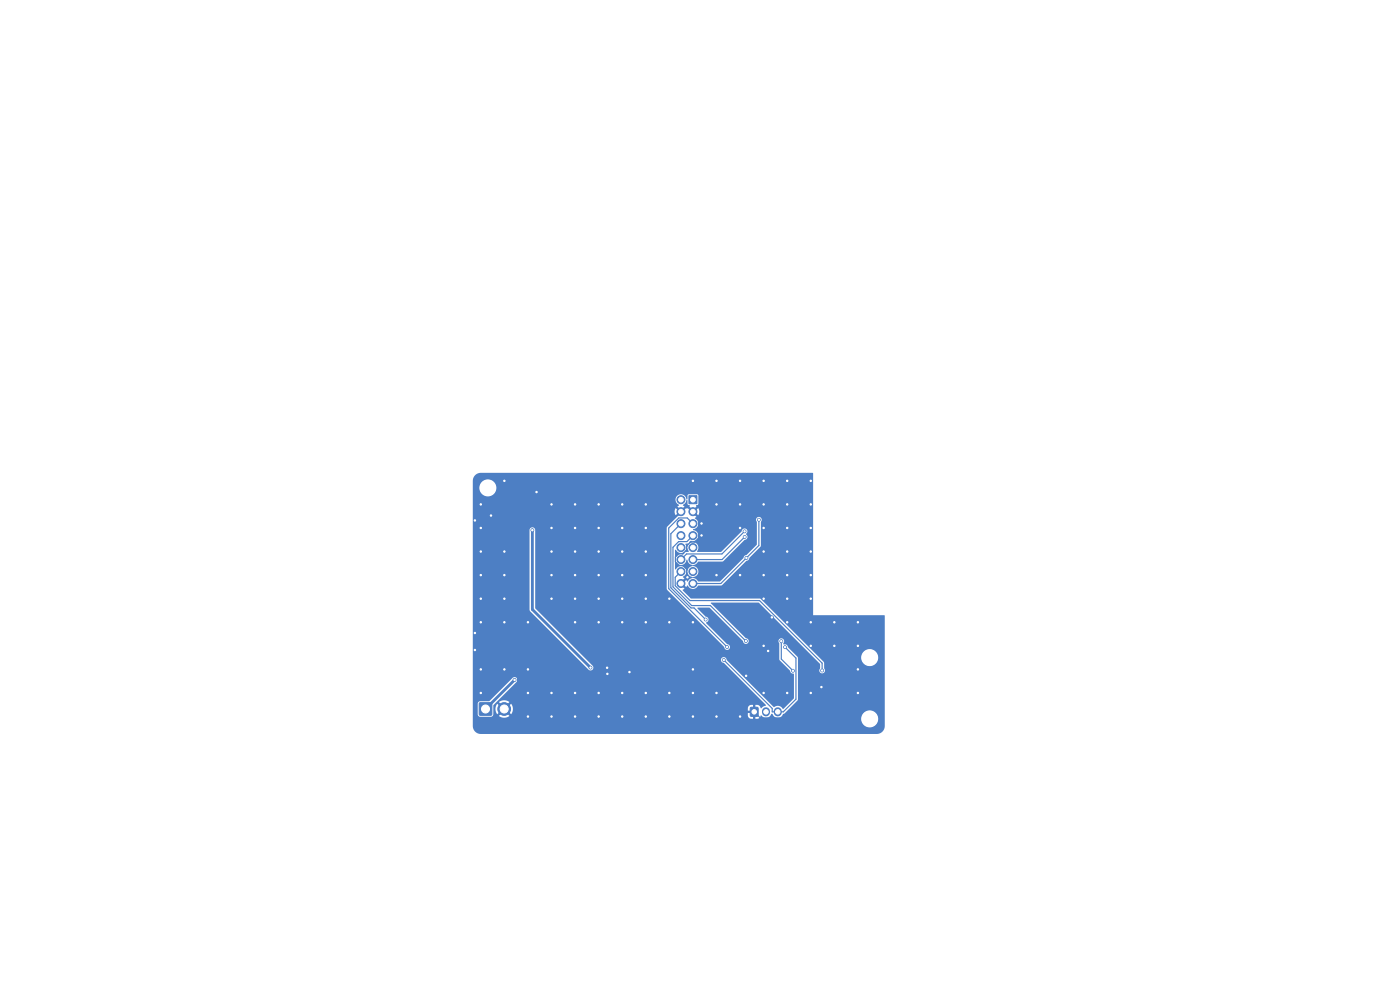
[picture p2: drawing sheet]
<svg xmlns="http://www.w3.org/2000/svg" width="297mm" height="210mm" viewBox="0 0 297 210" stroke-linecap="round" stroke-linejoin="round" font-family="sans-serif">
<g fill="#4d7fc4" stroke="#4d7fc4" stroke-width=".21">
<path d="M101.7 149.1h2.6v2.6h-2.6z"/>
<path d="M159.2 150.1h1.6v1.8h-1.6z"/>
<path d="M146.2 105.2h1.6v1.7h-1.6z"/>
<circle cx="107" cy="150.4" r="1.35"/>
<circle cx="144.5" cy="106" r=".85"/>
<circle cx="147" cy="108.5" r=".85"/>
<circle cx="144.5" cy="108.5" r=".85"/>
<circle cx="147" cy="111.1" r=".85"/>
<circle cx="144.5" cy="111.1" r=".85"/>
<circle cx="147" cy="113.6" r=".85"/>
<circle cx="144.5" cy="113.6" r=".85"/>
<circle cx="147" cy="116.2" r=".85"/>
<circle cx="144.5" cy="116.2" r=".85"/>
<circle cx="147" cy="118.7" r=".85"/>
<circle cx="144.5" cy="118.7" r=".85"/>
<circle cx="147" cy="121.2" r=".85"/>
<circle cx="144.5" cy="121.2" r=".85"/>
<circle cx="147" cy="123.8" r=".85"/>
<circle cx="144.5" cy="123.8" r=".85"/>
<circle cx="109.2" cy="144.2" r=".3"/>
<circle cx="102" cy="132" r=".3"/>
<circle cx="100.8" cy="110.4" r=".3"/>
<circle cx="162" cy="127" r=".3"/>
<circle cx="177" cy="132" r=".3"/>
<circle cx="127" cy="152" r=".3"/>
<circle cx="152" cy="107" r=".3"/>
<circle cx="117" cy="127" r=".3"/>
<circle cx="102" cy="147" r=".3"/>
<circle cx="162" cy="107" r=".3"/>
<circle cx="122" cy="127" r=".3"/>
<circle cx="172" cy="127" r=".3"/>
<circle cx="172" cy="102" r=".3"/>
<circle cx="107" cy="132" r=".3"/>
<circle cx="104.2" cy="109.4" r=".3"/>
<circle cx="177" cy="137" r=".3"/>
<circle cx="167" cy="112" r=".3"/>
<circle cx="145.8" cy="122.5" r=".3"/>
<circle cx="132" cy="127" r=".3"/>
<circle cx="102" cy="142" r=".3"/>
<circle cx="137" cy="127" r=".3"/>
<circle cx="122" cy="112" r=".3"/>
<circle cx="137" cy="112" r=".3"/>
<circle cx="127" cy="127" r=".3"/>
<circle cx="137" cy="107" r=".3"/>
<circle cx="127" cy="122" r=".3"/>
<circle cx="127" cy="147" r=".3"/>
<circle cx="152" cy="102" r=".3"/>
<circle cx="147" cy="152" r=".3"/>
<circle cx="152" cy="152" r=".3"/>
<circle cx="122" cy="122" r=".3"/>
<circle cx="117" cy="117" r=".3"/>
<circle cx="167" cy="127" r=".3"/>
<circle cx="162" cy="117" r=".3"/>
<circle cx="172" cy="117" r=".3"/>
<circle cx="132" cy="107" r=".3"/>
<circle cx="127" cy="117" r=".3"/>
<circle cx="182" cy="142" r=".3"/>
<circle cx="148.8" cy="111" r=".3"/>
<circle cx="162" cy="122" r=".3"/>
<circle cx="172" cy="137" r=".3"/>
<circle cx="107" cy="102" r=".3"/>
<circle cx="182" cy="137" r=".3"/>
<circle cx="100.8" cy="134.3" r=".3"/>
<circle cx="137" cy="147" r=".3"/>
<circle cx="137" cy="152" r=".3"/>
<circle cx="172" cy="147" r=".3"/>
<circle cx="112" cy="147" r=".3"/>
<circle cx="100.8" cy="137.9" r=".3"/>
<circle cx="132" cy="132" r=".3"/>
<circle cx="128.8" cy="141.6" r=".3"/>
<circle cx="142" cy="147" r=".3"/>
<circle cx="117" cy="147" r=".3"/>
<circle cx="127" cy="112" r=".3"/>
<circle cx="117" cy="107" r=".3"/>
<circle cx="137" cy="117" r=".3"/>
<circle cx="133.5" cy="142.6" r=".3"/>
<circle cx="142" cy="152" r=".3"/>
<circle cx="132" cy="122" r=".3"/>
<circle cx="147" cy="142" r=".3"/>
<circle cx="148.8" cy="113.6" r=".3"/>
<circle cx="162" cy="102" r=".3"/>
<circle cx="112" cy="142" r=".3"/>
<circle cx="152" cy="122" r=".3"/>
<circle cx="117" cy="122" r=".3"/>
<circle cx="167" cy="147" r=".3"/>
<circle cx="102" cy="127" r=".3"/>
<circle cx="132" cy="112" r=".3"/>
<circle cx="162" cy="137" r=".3"/>
<circle cx="117" cy="112" r=".3"/>
<circle cx="182" cy="132" r=".3"/>
<circle cx="157" cy="122" r=".3"/>
<circle cx="152" cy="147" r=".3"/>
<circle cx="132" cy="117" r=".3"/>
<circle cx="122" cy="117" r=".3"/>
<circle cx="172" cy="107" r=".3"/>
<circle cx="127" cy="132" r=".3"/>
<circle cx="167" cy="132" r=".3"/>
<circle cx="163.7" cy="131" r=".3"/>
<circle cx="102" cy="122" r=".3"/>
<circle cx="128.9" cy="142.9" r=".3"/>
<circle cx="172" cy="122" r=".3"/>
<circle cx="122" cy="152" r=".3"/>
<circle cx="142" cy="127" r=".3"/>
<circle cx="102" cy="117" r=".3"/>
<circle cx="147" cy="102" r=".3"/>
<circle cx="117" cy="152" r=".3"/>
<circle cx="102" cy="112" r=".3"/>
<circle cx="132" cy="147" r=".3"/>
<circle cx="182" cy="147" r=".3"/>
<circle cx="167" cy="122" r=".3"/>
<circle cx="102" cy="107" r=".3"/>
<circle cx="107" cy="142" r=".3"/>
<circle cx="127" cy="107" r=".3"/>
<circle cx="113.8" cy="104.4" r=".3"/>
<circle cx="142" cy="132" r=".3"/>
<circle cx="157" cy="107" r=".3"/>
<circle cx="167" cy="107" r=".3"/>
<circle cx="157" cy="152" r=".3"/>
<circle cx="107" cy="122" r=".3"/>
<circle cx="157" cy="112" r=".3"/>
<circle cx="147" cy="132" r=".3"/>
<circle cx="122" cy="147" r=".3"/>
<circle cx="112" cy="152" r=".3"/>
<circle cx="112" cy="132" r=".3"/>
<circle cx="122" cy="132" r=".3"/>
<circle cx="174.3" cy="145.7" r=".3"/>
<circle cx="172" cy="112" r=".3"/>
<circle cx="122" cy="107" r=".3"/>
<circle cx="167" cy="117" r=".3"/>
<circle cx="137" cy="122" r=".3"/>
<circle cx="158.3" cy="143.4" r=".3"/>
<circle cx="162" cy="147" r=".3"/>
<circle cx="157" cy="102" r=".3"/>
<circle cx="107" cy="127" r=".3"/>
<circle cx="163" cy="138.1" r=".3"/>
<circle cx="172" cy="132" r=".3"/>
<circle cx="162" cy="112" r=".3"/>
<circle cx="167" cy="102" r=".3"/>
<circle cx="147" cy="147" r=".3"/>
<circle cx="107" cy="117" r=".3"/>
<circle cx="137" cy="132" r=".3"/>
<circle cx="132" cy="152" r=".3"/>
<circle cx="112.9" cy="112.5" r=".3"/>
<circle cx="125.3" cy="141.6" r=".3"/>
<circle cx="158" cy="113.9" r=".3"/>
<circle cx="158" cy="112.7" r=".3"/>
<circle cx="158.4" cy="118.4" r=".3"/>
<circle cx="161" cy="110.3" r=".3"/>
<circle cx="154.3" cy="137.3" r=".3"/>
<circle cx="149.7" cy="131.4" r=".3"/>
<circle cx="158.2" cy="136" r=".3"/>
<circle cx="174.4" cy="142.2" r=".3"/>
<circle cx="166.5" cy="137.3" r=".3"/>
<circle cx="153.5" cy="140" r=".3"/>
<circle cx="168.2" cy="142.3" r=".3"/>
<circle cx="165.7" cy="136" r=".3"/>
</g>
<path d="M162.5 150.9v.2M165 150.9v.2" fill="none" stroke="#4d7fc4" stroke-width="1.7"/>
<path d="M112.9 112.5v16.8l12.4 12.3M109.2 144.2l-6.2 6.2" fill="none" stroke="#4d7fc4" stroke-width=".6"/>
<g fill="none" stroke="#4d7fc4" stroke-width=".25">
<path d="M113.8 104.4h-4.7l-4.9 5 5.6 5.6v32.6l-2.8 2.8M144.5 111.1l-2.2 2.1v11.5l4.3 4.3h.6l2.5 2.4M147 108.5l1.2 1.2v4.5l-.8 .8h-.9l-.9 .8v.9l-.8 .8h-.8l-.7 .6v1.1l.8 .8h.8l.8 .8v1.8l-1.2 1.2M147 111.1l-1.2-1.2h-1.8l-2.1 2.1v12.9l12.4 12.4M147 113.6l-1.3 1.3h-1.7l-1.2 1.2v8.4l3.9 4h4l7.5 7.5M158 112.7l-4.8 4.8h-7.6l-1.1 1.2M158 113.9l-4.8 4.8h-6.2M161 110.3v5.4l-8.1 8.1h-5.9M144.5 121.2l-1.3 1.3v1.8l3.2 3.1h14.7l13.3 13.3v1.5M163.7 131l-.7 .8v6.3M165.7 136v3.8l2.5 2.5M166.5 137.3l2.4 2.3v8.7l-2.7 2.7h-2.4v-.7l-10.3-10.3"/>
<path d="M174.3 145.7l-6.6 6.6h-6.4l-1.3-1.3"/>
</g>
<g fill="#4d7fc4">
<path d="M145.6 121.3h.2a1.55 1.55 0 0 0 1.2 1.2v.1a1.31 1.31 0 0 0-1.1 .8l-.3-.4-.7 .7-.3-.4 .6-.6-.3-.4 .5-.5z"/>
<path d="M145.6 118.7h.2a1.55 1.55 0 0 0 1.2 1.2v.2a1.39 1.39 0 0 0-1.2 1.1h-.1a1.54 1.54 0 0 0-1.2-1.2l.1-.2a1.21 1.21 0 0 0 1-1.1z"/>
<path d="M143.2 119.2h.2l.3 .4 .8 .3-.8 .5-.4 .4-.1-.1z"/>
<path d="M143.2 116.7l.2-.1 .3 .4 .8 .4-.8 .4-.4 .5-.1-.2z"/>
<path d="M144.5 117.3l.6-.2 .2 .1-.4 .4-.4-.1z"/>
<path d="M145.6 116.2h.2l.3 .8-.7 .1-.1-.1z"/>
<path d="M145.4 115.4l.7-.1-.3 .9z"/>
<path d="M146.2 115l.3-.3 .5 .2-.7 .3z"/>
<path d="M145.6 106.1h.2l.1 .9 .4 .2-.1 .2 .7 .7-.4 .3-.6-.6-.2 .1-.1-.1-.7 .6-.3-.3 .6-.7-.3-.3 .4-.4z"/>
<path d="M100.7 100.9l.6-.4 .7-.2h70.4l.1 30.2 15.2 .1v23.4a1.7 1.7 0 0 1-1.7 1.7h-84a1.7 1.7 0 0 1-1.7-1.7v-4.7h1v2.2l.3 .5h2.8l.2-.4 .1-1.3h.4l.1 .7 .3 .5 .7-.7 .4 .4-.8 .7a1.83 1.83 0 0 0 2.3 0l-.7-.7 .3-.4 .7 .7 .3-.3a1.84 1.84 0 0 0-.3-1.9l-.7 .7-.3-.4 .7-.7h-.1a1.84 1.84 0 0 0-2.2 0l.8 .7-.4 .4-.7-.7-.4 1h-.4v-.7l5-5.1a.61 .61 0 0 0-.2-.7 .61 .61 0 0 0-.7 0l-5 4.9-2 .1-.5 .5h-1v-19.9h12l.2 .3 12.3 12.3a.61 .61 0 0 0 .9 0 .61 .61 0 0 0-.1-.9l-1.2-1.2h28.5a.68 .68 0 0 0 .7 .7l8.9 9-1 .6-.2-.1a.84 .84 0 0 0-1.1-.6v1.1h-.5v-1.1h-.5l-.4 .3-.2 1h1v.5h-1v.5a.83 .83 0 0 0 1.1 .7v-1.1h.5v1.1l22.5-.1a1.8 1.8 0 0 0 2.5 1.8 1.8 1.8 0 0 0 .4-3.1 1.8 1.8 0 0 0-2.9 1v.3h-21.7l.5-.7a1.29 1.29 0 0 0 2.2-.3l.2 .1a1.22 1.22 0 0 0 1.2 .8 1.22 1.22 0 0 0 1.1-.9l3.1-3v-8.9l-2.2-2.2a1.01 1.01 0 0 0-.9-.7 .71 .71 0 0 0 .1-.8 .71 .71 0 0 0-.8-.4 .65 .65 0 0 0-.2 1.1l.1 3.5 2.2 2.4a.81 .81 0 0 0 .8 .6v5.2l-2.2 2.2a1.45 1.45 0 0 0-2.1-.4l-10-10a.6 .6 0 0 0-.5-.6 .6 .6 0 0 0-.7 .5h-28.5l-10.8-10.8-.1-4.2h27.9l12.2 12.3a.62 .62 0 0 0 .6 .7 .62 .62 0 0 0 .7-.7 .62 .62 0 0 0-.7-.6l-4.4-4.4v-.2a.63 .63 0 0 0 .5-.7 .63 .63 0 0 0-.6-.5l-1.7-1.7v-.2h2.5l7.1 7.1a.62 .62 0 0 0 .6 .6 .62 .62 0 0 0 .6-.6 .62 .62 0 0 0-.6-.6l-7.4-7.5 10.2-.1 12.9 13 .1 1a.62 .62 0 0 0 0 .9 .62 .62 0 0 0 .9-.1 .62 .62 0 0 0-.1-.8v-1.3l-1.1-1.1h9v.2a1.8 1.8 0 0 0 2.7 1.4 1.8 1.8 0 0 0 0-3 1.8 1.8 0 0 0-2.7 1.4h-9l-12.4-12.4h-14.7l-1.7-1.7v-.2l.3-.2-.6-.6 .3-.4 .7 .6 .3-.3a1.24 1.24 0 0 0 1.1 .7 1.24 1.24 0 0 0 1.2-.7h4.9l5.2-5.2 .5-.3 .2-.4 2.4-2.4v-5.2a.62 .62 0 0 0 0-.9 .62 .62 0 0 0-.9 0 .62 .62 0 0 0 .1 .9l-.1 4.9-2.1 2.1-.5 .3-.2 .4-4.9 4.9-4.6 .1-.5-.5-.7-.4a1.24 1.24 0 0 0 1.2-1.3 1.24 1.24 0 0 0-1.2-1.2l.7-.4 .5-.5h5.1l4.7-4.6a.65 .65 0 0 0 .6-.5 .65 .65 0 0 0-.3-.7 .63 .63 0 0 0 0-1.1 .63 .63 0 0 0-1 .5l-4.3 4.4h-5a.42 .42 0 0 1 .1-.7 1.26 1.26 0 0 0-1.1-1.5v-.1a1.21 1.21 0 0 0 1.1-1.2 1.21 1.21 0 0 0-1.1-1.2v-.1a1.22 1.22 0 0 0 1.1-1.1 1.22 1.22 0 0 0-.7-1.3l.4-.2-.7-.7 .4-.3 .7 .5a1.34 1.34 0 0 0-.1-1.4l-.6 .6-.4-.3 .7-.7-.1-.2 .4-.3 .1-1.8-.2-.2h-1.9l-.2 .2-.1 .8h-.2a1.19 1.19 0 0 0-1.9-.8 1.19 1.19 0 0 0 .4 2.1l-.4 .2 .6 .7-.3 .3-.7-.6a1.34 1.34 0 0 0 0 1.5l.7-.6 .3 .3-2.9 3v12.9h-27.9v-12.7a.61 .61 0 0 0-.6-.3 .61 .61 0 0 0-.6 .5v17h-12v-26h1.4v.2a1.8 1.8 0 0 0 2.7 1.4 1.8 1.8 0 0 0 0-3 1.8 1.8 0 0 0-2.7 1.4h-1.4v-1.7z"/>
</g>
<g fill="#fff" stroke="#fff" stroke-width=".21">
<circle cx="109.2" cy="144.2" r=".15"/>
<circle cx="102" cy="132" r=".15"/>
<circle cx="100.8" cy="110.4" r=".15"/>
<circle cx="162" cy="127" r=".15"/>
<circle cx="177" cy="132" r=".15"/>
<circle cx="127" cy="152" r=".15"/>
<circle cx="152" cy="107" r=".15"/>
<circle cx="117" cy="127" r=".15"/>
<circle cx="102" cy="147" r=".15"/>
<circle cx="162" cy="107" r=".15"/>
<circle cx="122" cy="127" r=".15"/>
<circle cx="172" cy="127" r=".15"/>
<circle cx="172" cy="102" r=".15"/>
<circle cx="107" cy="132" r=".15"/>
<circle cx="104.2" cy="109.4" r=".15"/>
<circle cx="177" cy="137" r=".15"/>
<circle cx="167" cy="112" r=".15"/>
<circle cx="145.8" cy="122.5" r=".15"/>
<circle cx="132" cy="127" r=".15"/>
<circle cx="102" cy="142" r=".15"/>
<circle cx="137" cy="127" r=".15"/>
<circle cx="122" cy="112" r=".15"/>
<circle cx="137" cy="112" r=".15"/>
<circle cx="127" cy="127" r=".15"/>
<circle cx="137" cy="107" r=".15"/>
<circle cx="127" cy="122" r=".15"/>
<circle cx="127" cy="147" r=".15"/>
<circle cx="152" cy="102" r=".15"/>
<circle cx="147" cy="152" r=".15"/>
<circle cx="152" cy="152" r=".15"/>
<circle cx="122" cy="122" r=".15"/>
<circle cx="117" cy="117" r=".15"/>
<circle cx="167" cy="127" r=".15"/>
<circle cx="162" cy="117" r=".15"/>
<circle cx="172" cy="117" r=".15"/>
<circle cx="132" cy="107" r=".15"/>
<circle cx="127" cy="117" r=".15"/>
<circle cx="182" cy="142" r=".15"/>
<circle cx="148.8" cy="111" r=".15"/>
<circle cx="162" cy="122" r=".15"/>
<circle cx="172" cy="137" r=".15"/>
<circle cx="107" cy="102" r=".15"/>
<circle cx="182" cy="137" r=".15"/>
<circle cx="100.8" cy="134.3" r=".15"/>
<circle cx="137" cy="147" r=".15"/>
<circle cx="137" cy="152" r=".15"/>
<circle cx="172" cy="147" r=".15"/>
<circle cx="112" cy="147" r=".15"/>
<circle cx="100.8" cy="137.9" r=".15"/>
<circle cx="132" cy="132" r=".15"/>
<circle cx="128.8" cy="141.7" r=".15"/>
<circle cx="142" cy="147" r=".15"/>
<circle cx="117" cy="147" r=".15"/>
<circle cx="127" cy="112" r=".15"/>
<circle cx="117" cy="107" r=".15"/>
<circle cx="137" cy="117" r=".15"/>
<circle cx="133.5" cy="142.6" r=".15"/>
<circle cx="142" cy="152" r=".15"/>
<circle cx="132" cy="122" r=".15"/>
<circle cx="147" cy="142" r=".15"/>
<circle cx="148.8" cy="113.6" r=".15"/>
<circle cx="162" cy="102" r=".15"/>
<circle cx="112" cy="142" r=".15"/>
<circle cx="152" cy="122" r=".15"/>
<circle cx="117" cy="122" r=".15"/>
<circle cx="167" cy="147" r=".15"/>
<circle cx="102" cy="127" r=".15"/>
<circle cx="132" cy="112" r=".15"/>
<circle cx="162" cy="137" r=".15"/>
<circle cx="117" cy="112" r=".15"/>
<circle cx="182" cy="132" r=".15"/>
<circle cx="157" cy="122" r=".15"/>
<circle cx="152" cy="147" r=".15"/>
<circle cx="132" cy="117" r=".15"/>
<circle cx="122" cy="117" r=".15"/>
<circle cx="172" cy="107" r=".15"/>
<circle cx="127" cy="132" r=".15"/>
<circle cx="167" cy="132" r=".15"/>
<circle cx="163.7" cy="131" r=".15"/>
<circle cx="102" cy="122" r=".15"/>
<circle cx="128.9" cy="143" r=".15"/>
<circle cx="172" cy="122" r=".15"/>
<circle cx="122" cy="152" r=".15"/>
<circle cx="142" cy="127" r=".15"/>
<circle cx="102" cy="117" r=".15"/>
<circle cx="147" cy="102" r=".15"/>
<circle cx="117" cy="152" r=".15"/>
<circle cx="102" cy="112" r=".15"/>
<circle cx="132" cy="147" r=".15"/>
<circle cx="182" cy="147" r=".15"/>
<circle cx="167" cy="122" r=".15"/>
<circle cx="102" cy="107" r=".15"/>
<circle cx="107" cy="142" r=".15"/>
<circle cx="127" cy="107" r=".15"/>
<circle cx="113.8" cy="104.4" r=".15"/>
<circle cx="142" cy="132" r=".15"/>
<circle cx="157" cy="107" r=".15"/>
<circle cx="167" cy="107" r=".15"/>
<circle cx="157" cy="152" r=".15"/>
<circle cx="107" cy="122" r=".15"/>
<circle cx="157" cy="112" r=".15"/>
<circle cx="147" cy="132" r=".15"/>
<circle cx="122" cy="147" r=".15"/>
<circle cx="112" cy="152" r=".15"/>
<circle cx="112" cy="132" r=".15"/>
<circle cx="122" cy="132" r=".15"/>
<circle cx="174.3" cy="145.7" r=".15"/>
<circle cx="172" cy="112" r=".15"/>
<circle cx="122" cy="107" r=".15"/>
<circle cx="167" cy="117" r=".15"/>
<circle cx="137" cy="122" r=".15"/>
<circle cx="158.3" cy="143.4" r=".15"/>
<circle cx="162" cy="147" r=".15"/>
<circle cx="157" cy="102" r=".15"/>
<circle cx="107" cy="127" r=".15"/>
<circle cx="163" cy="138.1" r=".15"/>
<circle cx="172" cy="132" r=".15"/>
<circle cx="162" cy="112" r=".15"/>
<circle cx="167" cy="102" r=".15"/>
<circle cx="147" cy="147" r=".15"/>
<circle cx="107" cy="117" r=".15"/>
<circle cx="137" cy="132" r=".15"/>
<circle cx="132" cy="152" r=".15"/>
<circle cx="112.9" cy="112.5" r=".15"/>
<circle cx="125.3" cy="141.6" r=".15"/>
<circle cx="158" cy="113.9" r=".15"/>
<circle cx="158" cy="112.7" r=".15"/>
<circle cx="158.4" cy="118.4" r=".15"/>
<circle cx="161" cy="110.3" r=".15"/>
<circle cx="154.3" cy="137.3" r=".15"/>
<circle cx="149.7" cy="131.4" r=".15"/>
<circle cx="158.2" cy="136" r=".15"/>
<circle cx="174.4" cy="142.2" r=".15"/>
<circle cx="166.5" cy="137.3" r=".15"/>
<circle cx="153.5" cy="140" r=".15"/>
<circle cx="168.2" cy="142.3" r=".15"/>
<circle cx="165.7" cy="136" r=".15"/>
<circle cx="103.5" cy="103.5" r="1.6"/>
<circle cx="103" cy="150.4" r=".85"/>
<circle cx="107" cy="150.4" r=".85"/>
<circle cx="184.5" cy="152.5" r="1.6"/>
<circle cx="160" cy="151" r=".47"/>
<circle cx="162.5" cy="151" r=".47"/>
<circle cx="165" cy="151" r=".47"/>
<circle cx="184.5" cy="139.5" r="1.6"/>
<circle cx="147" cy="106" r=".5"/>
<circle cx="144.5" cy="106" r=".5"/>
<circle cx="147" cy="108.5" r=".5"/>
<circle cx="144.5" cy="108.5" r=".5"/>
<circle cx="147" cy="111.1" r=".5"/>
<circle cx="144.5" cy="111.1" r=".5"/>
<circle cx="147" cy="113.6" r=".5"/>
<circle cx="144.5" cy="113.6" r=".5"/>
<circle cx="147" cy="116.2" r=".5"/>
<circle cx="144.5" cy="116.2" r=".5"/>
<circle cx="147" cy="118.7" r=".5"/>
<circle cx="144.5" cy="118.7" r=".5"/>
<circle cx="147" cy="121.2" r=".5"/>
<circle cx="144.5" cy="121.2" r=".5"/>
<circle cx="147" cy="123.8" r=".5"/>
<circle cx="144.5" cy="123.8" r=".5"/>
</g>
</svg>
